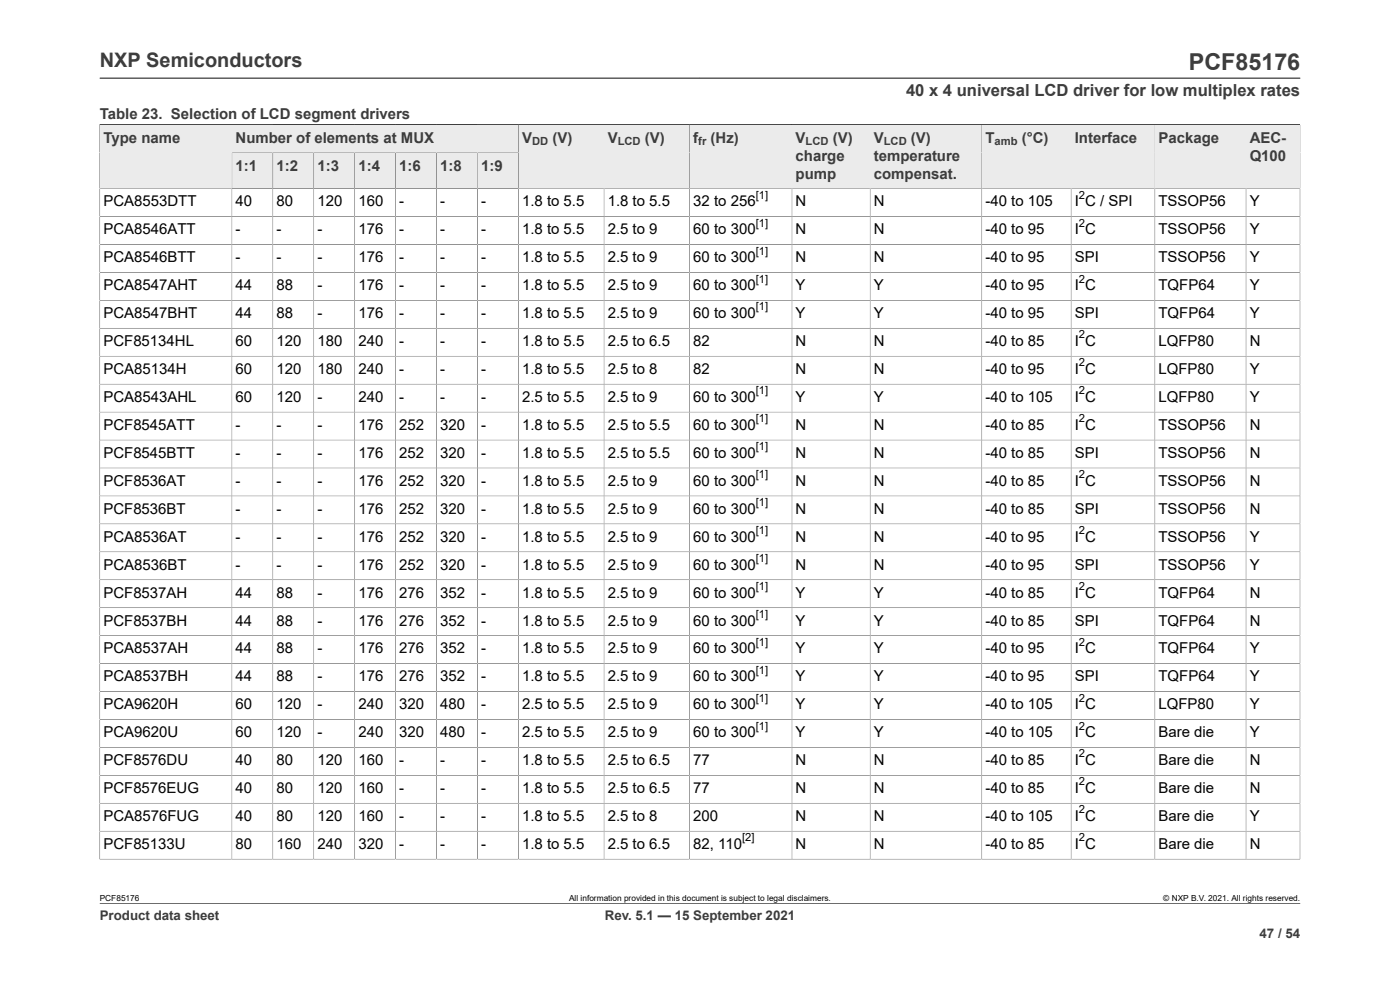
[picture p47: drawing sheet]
<svg xmlns="http://www.w3.org/2000/svg" width="297mm" height="210mm" viewBox="0 0 297 210" stroke-linecap="round" stroke-linejoin="round" font-family="sans-serif">
<defs><g id="words">
<text font-size="4.9" fill="#3c3c3c" x="252.2" y="14.8">PCF85176</text>
<text font-size="4.2" fill="#3c3c3c" x="21.2" y="14.2">NXP Semiconductors</text>
<text font-size="3.5" fill="#3c3c3c" x="192.2" y="20.3">40 x 4 universal LCD driver for low multiplex rates</text>
<g font-size="3.2" fill="#3c3c3c">
<text x="21.2" y="25.3">Table 23. Selection of LCD segment drivers</text>
<text x="21.9" y="30.2">Type name</text>
<text x="50" y="30.2">Number of elements at MUX</text>
<text x="110.8" y="30.2">V</text>
<text x="117.2" y="30.2">(V)</text>
<text x="128.9" y="30.2">V</text>
<text x="136.8" y="30.2">(V)</text>
<text x="147.1" y="30.2">f</text>
<text x="150.7" y="30.2">(Hz)</text>
<text x="168.8" y="30.2">V</text>
<text x="168.8" y="34.1">charge</text>
<text x="176.7" y="30.2">(V)</text>
<text x="185.4" y="30.2">V</text>
<text x="185.4" y="34.1">temperature</text>
<text x="193.3" y="30.2">(V)</text>
<text x="209.1" y="30.2">T</text>
<text x="216.8" y="30.2">(°C)</text>
<text x="228" y="30.2">Interface</text>
<text x="245.8" y="30.2">Package</text>
<text x="265.1" y="30.2">AEC-</text>
<text x="265.1" y="34.1">Q100</text>
<text x="50" y="36.2">1:1</text>
<text x="58.7" y="36.2">1:2</text>
<text x="67.3" y="36.2">1:3</text>
<text x="76" y="36.2">1:4</text>
<text x="84.7" y="36.2">1:6</text>
<text x="93.4" y="36.2">1:8</text>
<text x="102.1" y="36.2">1:9</text>
<text x="168.8" y="37.9">pump</text>
<text x="185.4" y="37.9">compensat.</text>
</g>
<g font-size="3.2">
<text x="21.9" y="43.8">PCA8553DTT</text>
<text x="50" y="43.8">40</text>
<text x="58.7" y="43.8">80</text>
<text x="67.3" y="43.8">120</text>
<text x="76" y="43.8">160</text>
<text x="84.7" y="43.8">-</text>
<text x="93.4" y="43.8">-</text>
<text x="102.1" y="43.8">-</text>
<text x="110.8" y="43.8">1.8 to 5.5</text>
<text x="128.9" y="43.8">1.8 to 5.5</text>
<text x="147.1" y="43.8">32 to 256</text>
<text x="168.8" y="43.8">N</text>
<text x="185.4" y="43.8">N</text>
<text x="209.1" y="43.8">-40 to 105</text>
<text x="228" y="43.8">I C / SPI</text>
<text x="245.8" y="43.8">TSSOP56</text>
<text x="265.1" y="43.8">Y</text>
<text x="21.9" y="49.7">PCA8546ATT</text>
<text x="50" y="49.7">-</text>
<text x="58.7" y="49.7">-</text>
<text x="67.3" y="49.7">-</text>
<text x="76" y="49.7">176</text>
<text x="84.7" y="49.7">-</text>
<text x="93.4" y="49.7">-</text>
<text x="102.1" y="49.7">-</text>
<text x="110.8" y="49.7">1.8 to 5.5</text>
<text x="128.9" y="49.7">2.5 to 9</text>
<text x="147.1" y="49.7">60 to 300</text>
<text x="168.8" y="49.7">N</text>
<text x="185.4" y="49.7">N</text>
<text x="209.1" y="49.7">-40 to 95</text>
<text x="228" y="49.7">I C</text>
<text x="245.8" y="49.7">TSSOP56</text>
<text x="265.1" y="49.7">Y</text>
<text x="21.9" y="55.6">PCA8546BTT</text>
<text x="50" y="55.6">-</text>
<text x="58.7" y="55.6">-</text>
<text x="67.3" y="55.6">-</text>
<text x="76" y="55.6">176</text>
<text x="84.7" y="55.6">-</text>
<text x="93.4" y="55.6">-</text>
<text x="102.1" y="55.6">-</text>
<text x="110.8" y="55.6">1.8 to 5.5</text>
<text x="128.9" y="55.6">2.5 to 9</text>
<text x="147.1" y="55.6">60 to 300</text>
<text x="168.8" y="55.6">N</text>
<text x="185.4" y="55.6">N</text>
<text x="209.1" y="55.6">-40 to 95</text>
<text x="228" y="55.6">SPI</text>
<text x="245.8" y="55.6">TSSOP56</text>
<text x="265.1" y="55.6">Y</text>
<text x="21.9" y="61.6">PCA8547AHT</text>
<text x="50" y="61.6">44</text>
<text x="58.7" y="61.6">88</text>
<text x="67.3" y="61.6">-</text>
<text x="76" y="61.6">176</text>
<text x="84.7" y="61.6">-</text>
<text x="93.4" y="61.6">-</text>
<text x="102.1" y="61.6">-</text>
<text x="110.8" y="61.6">1.8 to 5.5</text>
<text x="128.9" y="61.6">2.5 to 9</text>
<text x="147.1" y="61.6">60 to 300</text>
<text x="168.8" y="61.6">Y</text>
<text x="185.4" y="61.6">Y</text>
<text x="209.1" y="61.6">-40 to 95</text>
<text x="228" y="61.6">I C</text>
<text x="245.8" y="61.6">TQFP64</text>
<text x="265.1" y="61.6">Y</text>
<text x="21.9" y="67.5">PCA8547BHT</text>
<text x="50" y="67.5">44</text>
<text x="58.7" y="67.5">88</text>
<text x="67.3" y="67.5">-</text>
<text x="76" y="67.5">176</text>
<text x="84.7" y="67.5">-</text>
<text x="93.4" y="67.5">-</text>
<text x="102.1" y="67.5">-</text>
<text x="110.8" y="67.5">1.8 to 5.5</text>
<text x="128.9" y="67.5">2.5 to 9</text>
<text x="147.1" y="67.5">60 to 300</text>
<text x="168.8" y="67.5">Y</text>
<text x="185.4" y="67.5">Y</text>
<text x="209.1" y="67.5">-40 to 95</text>
<text x="228" y="67.5">SPI</text>
<text x="245.8" y="67.5">TQFP64</text>
<text x="265.1" y="67.5">Y</text>
<text x="21.9" y="73.4">PCF85134HL</text>
<text x="50" y="73.4">60</text>
<text x="58.7" y="73.4">120</text>
<text x="67.3" y="73.4">180</text>
<text x="76" y="73.4">240</text>
<text x="84.7" y="73.4">-</text>
<text x="93.4" y="73.4">-</text>
<text x="102.1" y="73.4">-</text>
<text x="110.8" y="73.4">1.8 to 5.5</text>
<text x="128.9" y="73.4">2.5 to 6.5</text>
<text x="147.1" y="73.4">82</text>
<text x="168.8" y="73.4">N</text>
<text x="185.4" y="73.4">N</text>
<text x="209.1" y="73.4">-40 to 85</text>
<text x="228" y="73.4">I C</text>
<text x="245.8" y="73.4">LQFP80</text>
<text x="265.1" y="73.4">N</text>
<text x="21.9" y="79.4">PCA85134H</text>
<text x="50" y="79.4">60</text>
<text x="58.7" y="79.4">120</text>
<text x="67.3" y="79.4">180</text>
<text x="76" y="79.4">240</text>
<text x="84.7" y="79.4">-</text>
<text x="93.4" y="79.4">-</text>
<text x="102.1" y="79.4">-</text>
<text x="110.8" y="79.4">1.8 to 5.5</text>
<text x="128.9" y="79.4">2.5 to 8</text>
<text x="147.1" y="79.4">82</text>
<text x="168.8" y="79.4">N</text>
<text x="185.4" y="79.4">N</text>
<text x="209.1" y="79.4">-40 to 95</text>
<text x="228" y="79.4">I C</text>
<text x="245.8" y="79.4">LQFP80</text>
<text x="265.1" y="79.4">Y</text>
<text x="21.9" y="85.3">PCA8543AHL</text>
<text x="50" y="85.3">60</text>
<text x="58.7" y="85.3">120</text>
<text x="67.3" y="85.3">-</text>
<text x="76" y="85.3">240</text>
<text x="84.7" y="85.3">-</text>
<text x="93.4" y="85.3">-</text>
<text x="102.1" y="85.3">-</text>
<text x="110.8" y="85.3">2.5 to 5.5</text>
<text x="128.9" y="85.3">2.5 to 9</text>
<text x="147.1" y="85.3">60 to 300</text>
<text x="168.8" y="85.3">Y</text>
<text x="185.4" y="85.3">Y</text>
<text x="209.1" y="85.3">-40 to 105</text>
<text x="228" y="85.3">I C</text>
<text x="245.8" y="85.3">LQFP80</text>
<text x="265.1" y="85.3">Y</text>
<text x="21.9" y="91.2">PCF8545ATT</text>
<text x="50" y="91.2">-</text>
<text x="58.7" y="91.2">-</text>
<text x="67.3" y="91.2">-</text>
<text x="76" y="91.2">176</text>
<text x="84.7" y="91.2">252</text>
<text x="93.4" y="91.2">320</text>
<text x="102.1" y="91.2">-</text>
<text x="110.8" y="91.2">1.8 to 5.5</text>
<text x="128.9" y="91.2">2.5 to 5.5</text>
<text x="147.1" y="91.2">60 to 300</text>
<text x="168.8" y="91.2">N</text>
<text x="185.4" y="91.2">N</text>
<text x="209.1" y="91.2">-40 to 85</text>
<text x="228" y="91.2">I C</text>
<text x="245.8" y="91.2">TSSOP56</text>
<text x="265.1" y="91.2">N</text>
<text x="21.9" y="97.1">PCF8545BTT</text>
<text x="50" y="97.1">-</text>
<text x="58.7" y="97.1">-</text>
<text x="67.3" y="97.1">-</text>
<text x="76" y="97.1">176</text>
<text x="84.7" y="97.1">252</text>
<text x="93.4" y="97.1">320</text>
<text x="102.1" y="97.1">-</text>
<text x="110.8" y="97.1">1.8 to 5.5</text>
<text x="128.9" y="97.1">2.5 to 5.5</text>
<text x="147.1" y="97.1">60 to 300</text>
<text x="168.8" y="97.1">N</text>
<text x="185.4" y="97.1">N</text>
<text x="209.1" y="97.1">-40 to 85</text>
<text x="228" y="97.1">SPI</text>
<text x="245.8" y="97.1">TSSOP56</text>
<text x="265.1" y="97.1">N</text>
<text x="21.9" y="103.1">PCF8536AT</text>
<text x="50" y="103.1">-</text>
<text x="58.7" y="103.1">-</text>
<text x="67.3" y="103.1">-</text>
<text x="76" y="103.1">176</text>
<text x="84.7" y="103.1">252</text>
<text x="93.4" y="103.1">320</text>
<text x="102.1" y="103.1">-</text>
<text x="110.8" y="103.1">1.8 to 5.5</text>
<text x="128.9" y="103.1">2.5 to 9</text>
<text x="147.1" y="103.1">60 to 300</text>
<text x="168.8" y="103.1">N</text>
<text x="185.4" y="103.1">N</text>
<text x="209.1" y="103.1">-40 to 85</text>
<text x="228" y="103.1">I C</text>
<text x="245.8" y="103.1">TSSOP56</text>
<text x="265.1" y="103.1">N</text>
<text x="21.9" y="109">PCF8536BT</text>
<text x="50" y="109">-</text>
<text x="58.7" y="109">-</text>
<text x="67.3" y="109">-</text>
<text x="76" y="109">176</text>
<text x="84.7" y="109">252</text>
<text x="93.4" y="109">320</text>
<text x="102.1" y="109">-</text>
<text x="110.8" y="109">1.8 to 5.5</text>
<text x="128.9" y="109">2.5 to 9</text>
<text x="147.1" y="109">60 to 300</text>
<text x="168.8" y="109">N</text>
<text x="185.4" y="109">N</text>
<text x="209.1" y="109">-40 to 85</text>
<text x="228" y="109">SPI</text>
<text x="245.8" y="109">TSSOP56</text>
<text x="265.1" y="109">N</text>
<text x="21.9" y="114.9">PCA8536AT</text>
<text x="50" y="114.9">-</text>
<text x="58.7" y="114.9">-</text>
<text x="67.3" y="114.9">-</text>
<text x="76" y="114.9">176</text>
<text x="84.7" y="114.9">252</text>
<text x="93.4" y="114.9">320</text>
<text x="102.1" y="114.9">-</text>
<text x="110.8" y="114.9">1.8 to 5.5</text>
<text x="128.9" y="114.9">2.5 to 9</text>
<text x="147.1" y="114.9">60 to 300</text>
<text x="168.8" y="114.9">N</text>
<text x="185.4" y="114.9">N</text>
<text x="209.1" y="114.9">-40 to 95</text>
<text x="228" y="114.9">I C</text>
<text x="245.8" y="114.9">TSSOP56</text>
<text x="265.1" y="114.9">Y</text>
<text x="21.9" y="120.8">PCA8536BT</text>
<text x="50" y="120.8">-</text>
<text x="58.7" y="120.8">-</text>
<text x="67.3" y="120.8">-</text>
<text x="76" y="120.8">176</text>
<text x="84.7" y="120.8">252</text>
<text x="93.4" y="120.8">320</text>
<text x="102.1" y="120.8">-</text>
<text x="110.8" y="120.8">1.8 to 5.5</text>
<text x="128.9" y="120.8">2.5 to 9</text>
<text x="147.1" y="120.8">60 to 300</text>
<text x="168.8" y="120.8">N</text>
<text x="185.4" y="120.8">N</text>
<text x="209.1" y="120.8">-40 to 95</text>
<text x="228" y="120.8">SPI</text>
<text x="245.8" y="120.8">TSSOP56</text>
<text x="265.1" y="120.8">Y</text>
<text x="21.9" y="126.8">PCF8537AH</text>
<text x="50" y="126.8">44</text>
<text x="58.7" y="126.8">88</text>
<text x="67.3" y="126.8">-</text>
<text x="76" y="126.8">176</text>
<text x="84.7" y="126.8">276</text>
<text x="93.4" y="126.8">352</text>
<text x="102.1" y="126.8">-</text>
<text x="110.8" y="126.8">1.8 to 5.5</text>
<text x="128.9" y="126.8">2.5 to 9</text>
<text x="147.1" y="126.8">60 to 300</text>
<text x="168.8" y="126.8">Y</text>
<text x="185.4" y="126.8">Y</text>
<text x="209.1" y="126.8">-40 to 85</text>
<text x="228" y="126.8">I C</text>
<text x="245.8" y="126.8">TQFP64</text>
<text x="265.1" y="126.8">N</text>
<text x="21.9" y="132.7">PCF8537BH</text>
<text x="50" y="132.7">44</text>
<text x="58.7" y="132.7">88</text>
<text x="67.3" y="132.7">-</text>
<text x="76" y="132.7">176</text>
<text x="84.7" y="132.7">276</text>
<text x="93.4" y="132.7">352</text>
<text x="102.1" y="132.7">-</text>
<text x="110.8" y="132.7">1.8 to 5.5</text>
<text x="128.9" y="132.7">2.5 to 9</text>
<text x="147.1" y="132.7">60 to 300</text>
<text x="168.8" y="132.7">Y</text>
<text x="185.4" y="132.7">Y</text>
<text x="209.1" y="132.7">-40 to 85</text>
<text x="228" y="132.7">SPI</text>
<text x="245.8" y="132.7">TQFP64</text>
<text x="265.1" y="132.7">N</text>
<text x="21.9" y="138.6">PCA8537AH</text>
<text x="50" y="138.6">44</text>
<text x="58.7" y="138.6">88</text>
<text x="67.3" y="138.6">-</text>
<text x="76" y="138.6">176</text>
<text x="84.7" y="138.6">276</text>
<text x="93.4" y="138.6">352</text>
<text x="102.1" y="138.6">-</text>
<text x="110.8" y="138.6">1.8 to 5.5</text>
<text x="128.9" y="138.6">2.5 to 9</text>
<text x="147.1" y="138.6">60 to 300</text>
<text x="168.8" y="138.6">Y</text>
<text x="185.4" y="138.6">Y</text>
<text x="209.1" y="138.6">-40 to 95</text>
<text x="228" y="138.6">I C</text>
<text x="245.8" y="138.6">TQFP64</text>
<text x="265.1" y="138.6">Y</text>
<text x="21.9" y="144.5">PCA8537BH</text>
<text x="50" y="144.5">44</text>
<text x="58.7" y="144.5">88</text>
<text x="67.3" y="144.5">-</text>
<text x="76" y="144.5">176</text>
<text x="84.7" y="144.5">276</text>
<text x="93.4" y="144.5">352</text>
<text x="102.1" y="144.5">-</text>
<text x="110.8" y="144.5">1.8 to 5.5</text>
<text x="128.9" y="144.5">2.5 to 9</text>
<text x="147.1" y="144.5">60 to 300</text>
<text x="168.8" y="144.5">Y</text>
<text x="185.4" y="144.5">Y</text>
<text x="209.1" y="144.5">-40 to 95</text>
<text x="228" y="144.5">SPI</text>
<text x="245.8" y="144.5">TQFP64</text>
<text x="265.1" y="144.5">Y</text>
<text x="21.9" y="150.5">PCA9620H</text>
<text x="50" y="150.5">60</text>
<text x="58.7" y="150.5">120</text>
<text x="67.3" y="150.5">-</text>
<text x="76" y="150.5">240</text>
<text x="84.7" y="150.5">320</text>
<text x="93.4" y="150.5">480</text>
<text x="102.1" y="150.5">-</text>
<text x="110.8" y="150.5">2.5 to 5.5</text>
<text x="128.9" y="150.5">2.5 to 9</text>
<text x="147.1" y="150.5">60 to 300</text>
<text x="168.8" y="150.5">Y</text>
<text x="185.4" y="150.5">Y</text>
<text x="209.1" y="150.5">-40 to 105</text>
<text x="228" y="150.5">I C</text>
<text x="245.8" y="150.5">LQFP80</text>
<text x="265.1" y="150.5">Y</text>
<text x="21.9" y="156.4">PCA9620U</text>
<text x="50" y="156.4">60</text>
<text x="58.7" y="156.4">120</text>
<text x="67.3" y="156.4">-</text>
<text x="76" y="156.4">240</text>
<text x="84.7" y="156.4">320</text>
<text x="93.4" y="156.4">480</text>
<text x="102.1" y="156.4">-</text>
<text x="110.8" y="156.4">2.5 to 5.5</text>
<text x="128.9" y="156.4">2.5 to 9</text>
<text x="147.1" y="156.4">60 to 300</text>
<text x="168.8" y="156.4">Y</text>
<text x="185.4" y="156.4">Y</text>
<text x="209.1" y="156.4">-40 to 105</text>
<text x="228" y="156.4">I C</text>
<text x="245.8" y="156.4">Bare die</text>
<text x="265.1" y="156.4">Y</text>
<text x="21.9" y="162.3">PCF8576DU</text>
<text x="50" y="162.3">40</text>
<text x="58.7" y="162.3">80</text>
<text x="67.3" y="162.3">120</text>
<text x="76" y="162.3">160</text>
<text x="84.7" y="162.3">-</text>
<text x="93.4" y="162.3">-</text>
<text x="102.1" y="162.3">-</text>
<text x="110.8" y="162.3">1.8 to 5.5</text>
<text x="128.9" y="162.3">2.5 to 6.5</text>
<text x="147.1" y="162.3">77</text>
<text x="168.8" y="162.3">N</text>
<text x="185.4" y="162.3">N</text>
<text x="209.1" y="162.3">-40 to 85</text>
<text x="228" y="162.3">I C</text>
<text x="245.8" y="162.3">Bare die</text>
<text x="265.1" y="162.3">N</text>
<text x="21.9" y="168.3">PCF8576EUG</text>
<text x="50" y="168.3">40</text>
<text x="58.7" y="168.3">80</text>
<text x="67.3" y="168.3">120</text>
<text x="76" y="168.3">160</text>
<text x="84.7" y="168.3">-</text>
<text x="93.4" y="168.3">-</text>
<text x="102.1" y="168.3">-</text>
<text x="110.8" y="168.3">1.8 to 5.5</text>
<text x="128.9" y="168.3">2.5 to 6.5</text>
<text x="147.1" y="168.3">77</text>
<text x="168.8" y="168.3">N</text>
<text x="185.4" y="168.3">N</text>
<text x="209.1" y="168.3">-40 to 85</text>
<text x="228" y="168.3">I C</text>
<text x="245.8" y="168.3">Bare die</text>
<text x="265.1" y="168.3">N</text>
<text x="21.9" y="174.2">PCA8576FUG</text>
<text x="50" y="174.2">40</text>
<text x="58.7" y="174.2">80</text>
<text x="67.3" y="174.2">120</text>
<text x="76" y="174.2">160</text>
<text x="84.7" y="174.2">-</text>
<text x="93.4" y="174.2">-</text>
<text x="102.1" y="174.2">-</text>
<text x="110.8" y="174.2">1.8 to 5.5</text>
<text x="128.9" y="174.2">2.5 to 8</text>
<text x="147.1" y="174.2">200</text>
<text x="168.8" y="174.2">N</text>
<text x="185.4" y="174.2">N</text>
<text x="209.1" y="174.2">-40 to 105</text>
<text x="228" y="174.2">I C</text>
<text x="245.8" y="174.2">Bare die</text>
<text x="265.1" y="174.2">Y</text>
<text x="21.9" y="180.1">PCF85133U</text>
<text x="50" y="180.1">80</text>
<text x="58.7" y="180.1">160</text>
<text x="67.3" y="180.1">240</text>
<text x="76" y="180.1">320</text>
<text x="84.7" y="180.1">-</text>
<text x="93.4" y="180.1">-</text>
<text x="102.1" y="180.1">-</text>
<text x="110.8" y="180.1">1.8 to 5.5</text>
<text x="128.9" y="180.1">2.5 to 6.5</text>
<text x="147.1" y="180.1">82, 110</text>
<text x="168.8" y="180.1">N</text>
<text x="185.4" y="180.1">N</text>
<text x="209.1" y="180.1">-40 to 85</text>
<text x="228" y="180.1">I C</text>
<text x="245.8" y="180.1">Bare die</text>
<text x="265.1" y="180.1">N</text>
</g>
<g font-size="2.8" fill="#3c3c3c">
<text x="21.2" y="195.2">Product data sheet</text>
<text x="128.3" y="195.2">Rev. 5.1 — 15 September 2021</text>
<text x="267.2" y="199">47 / 54</text>
</g>
<g font-size="2.4" fill="#3c3c3c">
<text x="112.9" y="30.9">DD</text>
<text x="131" y="30.9">LCD</text>
<text x="148.1" y="30.9">fr</text>
<text x="170.9" y="30.9">LCD</text>
<text x="187.5" y="30.9">LCD</text>
<text x="211" y="30.9">amb</text>
</g>
<g font-size="2.4">
<text x="160.3" y="42.1">[1]</text>
<text x="228.9" y="42.1">2</text>
<text x="160.3" y="48.1">[1]</text>
<text x="160.3" y="54">[1]</text>
<text x="228.9" y="48.1">2</text>
<text x="160.3" y="59.9">[1]</text>
<text x="228.9" y="59.9">2</text>
<text x="160.3" y="65.9">[1]</text>
<text x="228.9" y="71.8">2</text>
<text x="228.9" y="77.7">2</text>
<text x="160.3" y="83.6">[1]</text>
<text x="228.9" y="83.6">2</text>
<text x="160.3" y="89.6">[1]</text>
<text x="228.9" y="89.6">2</text>
<text x="160.3" y="95.5">[1]</text>
<text x="160.3" y="101.4">[1]</text>
<text x="228.9" y="101.4">2</text>
<text x="160.3" y="107.3">[1]</text>
<text x="160.3" y="113.3">[1]</text>
<text x="228.9" y="113.3">2</text>
<text x="160.3" y="119.2">[1]</text>
<text x="160.3" y="125.1">[1]</text>
<text x="228.9" y="125.1">2</text>
<text x="160.3" y="131">[1]</text>
<text x="160.3" y="137">[1]</text>
<text x="228.9" y="137">2</text>
<text x="160.3" y="142.9">[1]</text>
<text x="160.3" y="148.8">[1]</text>
<text x="228.9" y="148.8">2</text>
<text x="160.3" y="154.8">[1]</text>
<text x="228.9" y="154.8">2</text>
<text x="228.9" y="160.7">2</text>
<text x="228.9" y="166.6">2</text>
<text x="228.9" y="172.5">2</text>
<text x="157.4" y="178.5">[2]</text>
<text x="228.9" y="178.5">2</text>
</g>
<g font-size="1.8">
<text x="21.2" y="191.1">PCF85176</text>
<text x="120.7" y="191.1">All information provided in this document is subject to legal disclaimers.</text>
<text x="246.8" y="191.1">© NXP B.V. 2021. All rights reserved.</text>
</g>
</g></defs>
<path d="M21.2 16.6h254.6M21.2 26.5h254.6M49.2 26.5v5.9h60.8v-5.9" fill="none" stroke="#3c3c3c" stroke-width=".21"/>
<path d="M49.3 26.5h60.6v5.8h-60.6z" fill="#ebebeb"/>
<path d="M21.2 26.5h28v13.5h-28z" fill="none" stroke="#3c3c3c" stroke-width=".21"/>
<g fill="#ebebeb">
<path d="M21.2 26.5h27.9v13.4h-27.9z"/>
<path d="M49.3 32.5h8.5v7.4h-8.5z"/>
</g>
<path d="M49.2 32.4h8.7v7.6h-8.7z" fill="none" stroke="#3c3c3c" stroke-width=".21"/>
<path d="M57.9 32.5h8.6v7.4h-8.6z" fill="#ebebeb"/>
<path d="M57.9 32.4h8.7v7.6h-8.7z" fill="none" stroke="#3c3c3c" stroke-width=".21"/>
<path d="M66.6 32.5h8.6v7.4h-8.6z" fill="#ebebeb"/>
<path d="M66.6 32.4h8.6v7.6h-8.6z" fill="none" stroke="#3c3c3c" stroke-width=".21"/>
<path d="M75.3 32.5h8.6v7.4h-8.6z" fill="#ebebeb"/>
<path d="M75.2 32.4h8.7v7.6h-8.7z" fill="none" stroke="#3c3c3c" stroke-width=".21"/>
<path d="M84 32.5h8.5v7.4h-8.5z" fill="#ebebeb"/>
<path d="M83.9 32.4h8.7v7.6h-8.7z" fill="none" stroke="#3c3c3c" stroke-width=".21"/>
<path d="M92.7 32.5h8.5v7.4h-8.5z" fill="#ebebeb"/>
<path d="M92.6 32.4h8.7v7.6h-8.7z" fill="none" stroke="#3c3c3c" stroke-width=".21"/>
<path d="M101.4 32.5h8.5v7.4h-8.5z" fill="#ebebeb"/>
<path d="M110 32.4h-8.7v7.6h26.8v-13.5h-18.1v13.5" fill="none" stroke="#3c3c3c" stroke-width=".21"/>
<path d="M110.1 26.5h18v13.4h-18z" fill="#ebebeb"/>
<path d="M128.1 26.5h18.2v13.5h-18.2z" fill="none" stroke="#3c3c3c" stroke-width=".21"/>
<path d="M128.2 26.5h18v13.4h-18z" fill="#ebebeb"/>
<path d="M146.3 26.5h21.7v13.5h-21.7z" fill="none" stroke="#3c3c3c" stroke-width=".21"/>
<path d="M146.4 26.5h21.5v13.4h-21.5z" fill="#ebebeb"/>
<path d="M168 26.5h16.6v13.5h-16.6z" fill="none" stroke="#3c3c3c" stroke-width=".21"/>
<path d="M168.1 26.5h16.4v13.4h-16.4z" fill="#ebebeb"/>
<path d="M184.6 26.5h23.7v13.5h-23.7z" fill="none" stroke="#3c3c3c" stroke-width=".21"/>
<path d="M184.7 26.5h23.5v13.4h-23.5z" fill="#ebebeb"/>
<path d="M208.3 26.5h18.9v13.5h-18.9z" fill="none" stroke="#3c3c3c" stroke-width=".21"/>
<path d="M208.4 26.5h18.8v13.4h-18.8z" fill="#ebebeb"/>
<path d="M227.2 26.5h17.8v13.5h-17.8z" fill="none" stroke="#3c3c3c" stroke-width=".21"/>
<path d="M227.3 26.5h17.6v13.4h-17.6z" fill="#ebebeb"/>
<path d="M245 26.5h19.3v13.5h-19.3z" fill="none" stroke="#3c3c3c" stroke-width=".21"/>
<path d="M245.1 26.5h19.2v13.4h-19.2z" fill="#ebebeb"/>
<path d="M264.3 26.5h11.5v13.5h-11.5z" fill="none" stroke="#3c3c3c" stroke-width=".21"/>
<path d="M264.4 26.5h11.3v13.4h-11.3z" fill="#ebebeb"/>
<g fill="none" stroke="#3c3c3c" stroke-width=".21">
<path d="M21.2 26.5h254.6M21.2 45.9h254.6M21.2 51.9h254.6M21.2 57.8h254.6M49.2 40v142.2M57.9 40v142.2M66.6 40v142.2M75.2 40v142.2M83.9 40v142.2M92.6 40v142.2M101.3 40v142.2M110 40v142.2"/>
<path d="M128.1 40v142.2M146.3 40v142.2M168 40v142.2M184.6 40v142.2M208.3 40v142.2M227.2 40v142.2M245 40v142.2M264.3 40v142.2M21.2 63.7h254.6M21.2 69.6h254.6M21.2 75.6h254.6M21.2 81.5h254.6"/>
<path d="M21.2 87.4h254.6M21.2 93.3h254.6M21.2 99.3h254.6M21.2 105.2h254.6M21.2 111.1h254.6M21.2 117.1h254.6M21.2 123h254.6M21.2 128.9h254.6M21.2 134.8h254.6M21.2 140.8h254.6M21.2 146.7h254.6M21.2 152.6h254.6"/>
<path d="M21.2 158.5h254.6M21.2 164.5h254.6M21.2 170.4h254.6M21.2 176.3h254.6M21.1 182.2h254.8M21.2 191.7h254.6M275.8 182.3v-142.3h-254.6v142.3"/>
</g>
<use href="#words"/>
</svg>
